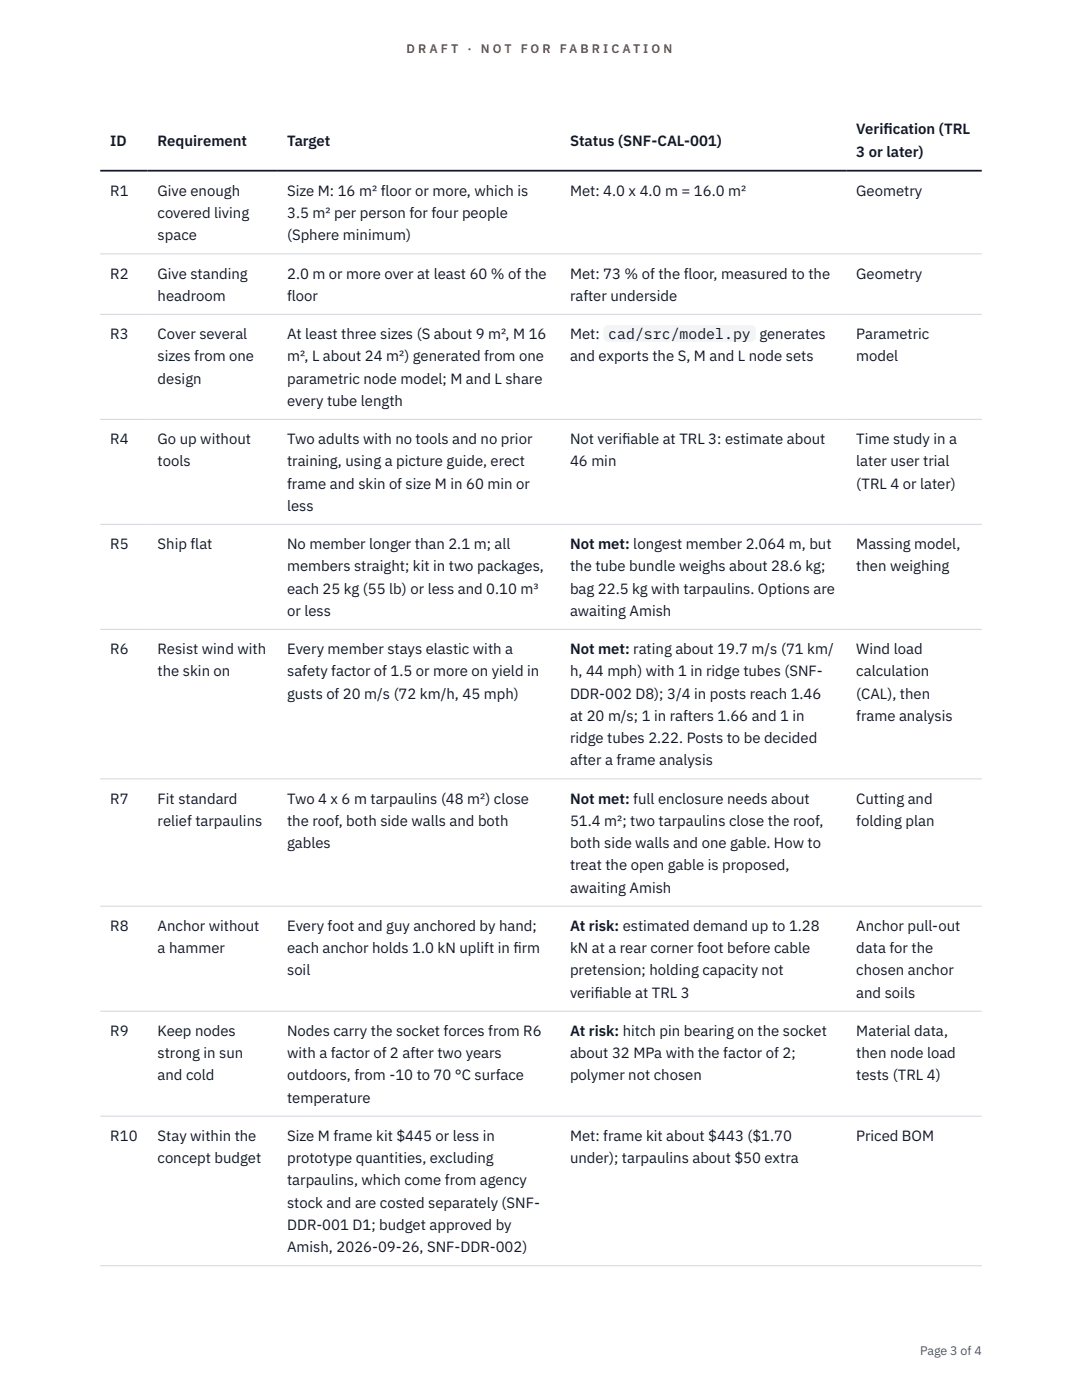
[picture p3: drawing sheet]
<svg xmlns="http://www.w3.org/2000/svg" width="216mm" height="279mm" viewBox="0 0 216 279" stroke-linecap="round" stroke-linejoin="round" font-family="sans-serif">
<defs><g id="words">
<g font-size="3" fill="#111827">
<text x="22" y="29.1">ID</text>
<text x="31.5" y="29.1">Requirement</text>
<text x="57.3" y="29.1">Target</text>
<text x="113.7" y="29.1">Status (SNF-CAL-001)</text>
<text x="170.9" y="26.8">Verif</text>
<text x="176.3" y="26.8">ication (TRL</text>
<text x="170.9" y="31.3">3 or later)</text>
<text x="22" y="39.1">R1</text>
<text x="31.5" y="39.1">Give enough</text>
<text x="57.3" y="39.1">Size M: 16 m² floor or more, which is</text>
<text x="113.7" y="39.1">Met: 4.0 x 4.0 m = 16.0 m²</text>
<text x="170.9" y="39.1">Geometry</text>
<text x="31.5" y="43.5">covered living</text>
<text x="31.5" y="48">space</text>
<text x="57.3" y="43.5">3.5 m² per person for four people</text>
<text x="57.3" y="48">(Sphere minimum)</text>
<text x="22" y="55.6">R2</text>
<text x="31.5" y="55.6">Give standing</text>
<text x="57.3" y="55.6">2.0 m or more over at least 60 % of the</text>
<text x="113.7" y="55.6">Met: 73 % of the floor, measured to the</text>
<text x="170.9" y="55.6">Geometry</text>
<text x="31.5" y="60">headroom</text>
<text x="57.3" y="60">floor</text>
<text x="113.7" y="60">rafter underside</text>
<text x="22" y="67.7">R3</text>
<text x="31.5" y="67.7">Cover several</text>
<text x="57.3" y="67.7">At least three sizes (S about 9 m², M 16</text>
<text x="113.7" y="67.7">Met:</text>
<text x="121.4" y="67.7">cad/src/model.py</text>
<text x="151.5" y="67.7">generates</text>
<text x="170.9" y="67.7">Parametric</text>
<text x="31.5" y="72.1">sizes from one</text>
<text x="31.5" y="76.5">design</text>
<text x="57.3" y="72.1">m², L about 24 m²) generated from one</text>
<text x="57.3" y="76.5">parametric node model; M and L share</text>
<text x="113.7" y="72.1">and exports the S, M and L node sets</text>
<text x="170.9" y="72.1">model</text>
<text x="57.3" y="81">every tube length</text>
<text x="22" y="88.6">R4</text>
<text x="31.5" y="88.6">Go up without</text>
<text x="57.3" y="88.6">Two adults with no tools and no prior</text>
<text x="113.7" y="88.6">Not verif</text>
<text x="124.1" y="88.6">iable at TRL 3: estimate about</text>
<text x="170.9" y="88.6">Time study in a</text>
<text x="31.5" y="93.1">tools</text>
<text x="57.3" y="93.1">training, using a picture guide, erect</text>
<text x="113.7" y="93.1">46 min</text>
<text x="170.9" y="93.1">later user trial</text>
<text x="57.3" y="97.5">frame and skin of size M in 60 min or</text>
<text x="57.3" y="101.9">less</text>
<text x="170.9" y="97.5">(TRL 4 or later)</text>
<text x="22" y="109.6">R5</text>
<text x="31.5" y="109.6">Ship flat</text>
<text x="57.3" y="109.6">No member longer than 2.1 m; all</text>
<text x="113.7" y="109.6">Not met: longest member 2.064 m, but</text>
<text x="170.9" y="109.6">Massing model,</text>
<text x="57.3" y="114">members straight; kit in two packages,</text>
<text x="57.3" y="118.5">each 25 kg (55 lb) or less and 0.10 m³</text>
<text x="113.7" y="114">the tube bundle weighs about 28.6 kg;</text>
<text x="113.7" y="118.5">bag 22.5 kg with tarpaulins. Options are</text>
<text x="170.9" y="114">then weighing</text>
<text x="57.3" y="122.9">or less</text>
<text x="113.7" y="122.9">awaiting Amish</text>
<text x="22" y="130.5">R6</text>
<text x="31.5" y="130.5">Resist wind with</text>
<text x="57.3" y="130.5">Every member stays elastic with a</text>
<text x="113.7" y="130.5">Not met: rating about 19.7 m/s (71 km/</text>
<text x="170.9" y="130.5">Wind load</text>
<text x="31.5" y="135">the skin on</text>
<text x="57.3" y="135">safety factor of 1.5 or more on yield in</text>
<text x="113.7" y="135">h, 44 mph) with 1 in ridge tubes (SNF-</text>
<text x="170.9" y="135">calculation</text>
<text x="57.3" y="139.4">gusts of 20 m/s (72 km/h, 45 mph)</text>
<text x="113.7" y="139.4">DDR-002 D8); 3/4 in posts reach 1.46</text>
<text x="113.7" y="143.9">at 20 m/s; 1 in rafters 1.66 and 1 in</text>
<text x="170.9" y="139.4">(CAL), then</text>
<text x="170.9" y="143.9">frame analysis</text>
<text x="113.7" y="148.3">ridge tubes 2.22. Posts to be decided</text>
<text x="113.7" y="152.7">after a frame analysis</text>
<text x="22" y="160.4">R7</text>
<text x="31.5" y="160.4">Fit standard</text>
<text x="57.3" y="160.4">Two 4 x 6 m tarpaulins (48 m²) close</text>
<text x="113.7" y="160.4">Not met: full enclosure needs about</text>
<text x="170.9" y="160.4">Cutting and</text>
<text x="31.5" y="164.8">relief tarpaulins</text>
<text x="57.3" y="164.8">the roof, both side walls and both</text>
<text x="113.7" y="164.8">51.4 m²; two tarpaulins close the roof,</text>
<text x="170.9" y="164.8">folding plan</text>
<text x="57.3" y="169.3">gables</text>
<text x="113.7" y="169.3">both side walls and one gable. How to</text>
<text x="113.7" y="173.7">treat the open gable is proposed,</text>
<text x="113.7" y="178.1">awaiting Amish</text>
<text x="22" y="185.8">R8</text>
<text x="31.5" y="185.8">Anchor without</text>
<text x="57.3" y="185.8">Every foot and guy anchored by hand;</text>
<text x="113.7" y="185.8">At risk: estimated demand up to 1.28</text>
<text x="170.9" y="185.8">Anchor pull-out</text>
<text x="31.5" y="190.2">a hammer</text>
<text x="57.3" y="190.2">each anchor holds 1.0 kN uplift in f</text>
<text x="102.5" y="190.2">irm</text>
<text x="113.7" y="190.2">kN at a rear corner foot before cable</text>
<text x="170.9" y="190.2">data for the</text>
<text x="57.3" y="194.7">soil</text>
<text x="113.7" y="194.7">pretension; holding capacity not</text>
<text x="170.9" y="194.7">chosen anchor</text>
<text x="113.7" y="199.1">verif</text>
<text x="118.6" y="199.1">iable at TRL 3</text>
<text x="170.9" y="199.1">and soils</text>
<text x="22" y="206.7">R9</text>
<text x="31.5" y="206.7">Keep nodes</text>
<text x="57.3" y="206.7">Nodes carry the socket forces from R6</text>
<text x="113.7" y="206.7">At risk: hitch pin bearing on the socket</text>
<text x="170.9" y="206.7">Material data,</text>
<text x="31.5" y="211.2">strong in sun</text>
<text x="31.5" y="215.6">and cold</text>
<text x="57.3" y="211.2">with a factor of 2 after two years</text>
<text x="57.3" y="215.6">outdoors, from -10 to 70 °C surface</text>
<text x="113.7" y="211.2">about 32 MPa with the factor of 2;</text>
<text x="113.7" y="215.6">polymer not chosen</text>
<text x="170.9" y="211.2">then node load</text>
<text x="170.9" y="215.6">tests (TRL 4)</text>
<text x="57.3" y="220.1">temperature</text>
<text x="22" y="227.7">R10</text>
<text x="31.5" y="227.7">Stay within the</text>
<text x="57.3" y="227.7">Size M frame kit $445 or less in</text>
<text x="113.7" y="227.7">Met: frame kit about $443 ($1.70</text>
<text x="170.9" y="227.7">Priced BOM</text>
<text x="31.5" y="232.1">concept budget</text>
<text x="57.3" y="232.1">prototype quantities, excluding</text>
<text x="113.7" y="232.1">under); tarpaulins about $50 extra</text>
<text x="57.3" y="236.6">tarpaulins, which come from agency</text>
<text x="57.3" y="241">stock and are costed separately (SNF-</text>
<text x="57.3" y="245.5">DDR-001 D1; budget approved by</text>
<text x="57.3" y="249.9">Amish, 2026-09-26, SNF-DDR-002)</text>
</g>
<g font-size="2.5" fill="#b45309">
<text x="81.1" y="10.5">D R A F T</text>
<text x="93.3" y="10.5">·</text>
<text x="95.9" y="10.5">N O T</text>
<text x="103.9" y="10.5">F O R</text>
<text x="111.7" y="10.5">F A B R I C A T I O N</text>
</g>
<text font-size="2.5" fill="#4b5563" x="183.6" y="270.3">Page 3 of 4</text>
</g></defs>
<path d="M20 50.7h175.9M20 62.7h175.9M20 83.7h175.9M20 104.6h175.9M20 125.6h175.9M20 155.4h175.9M20 180.8h175.9M20 201.8h175.9M20 222.8h175.9M20 252.6h175.9" fill="none" stroke="#d1d5db" stroke-width=".2"/>
<path d="M20 34.1h175.9" fill="none" stroke="#111827" stroke-width=".35"/>
<path d="M120.4 64.9h30.4v3.3h-30.4z" fill="#f3f4f6"/>
<use href="#words"/>
</svg>
